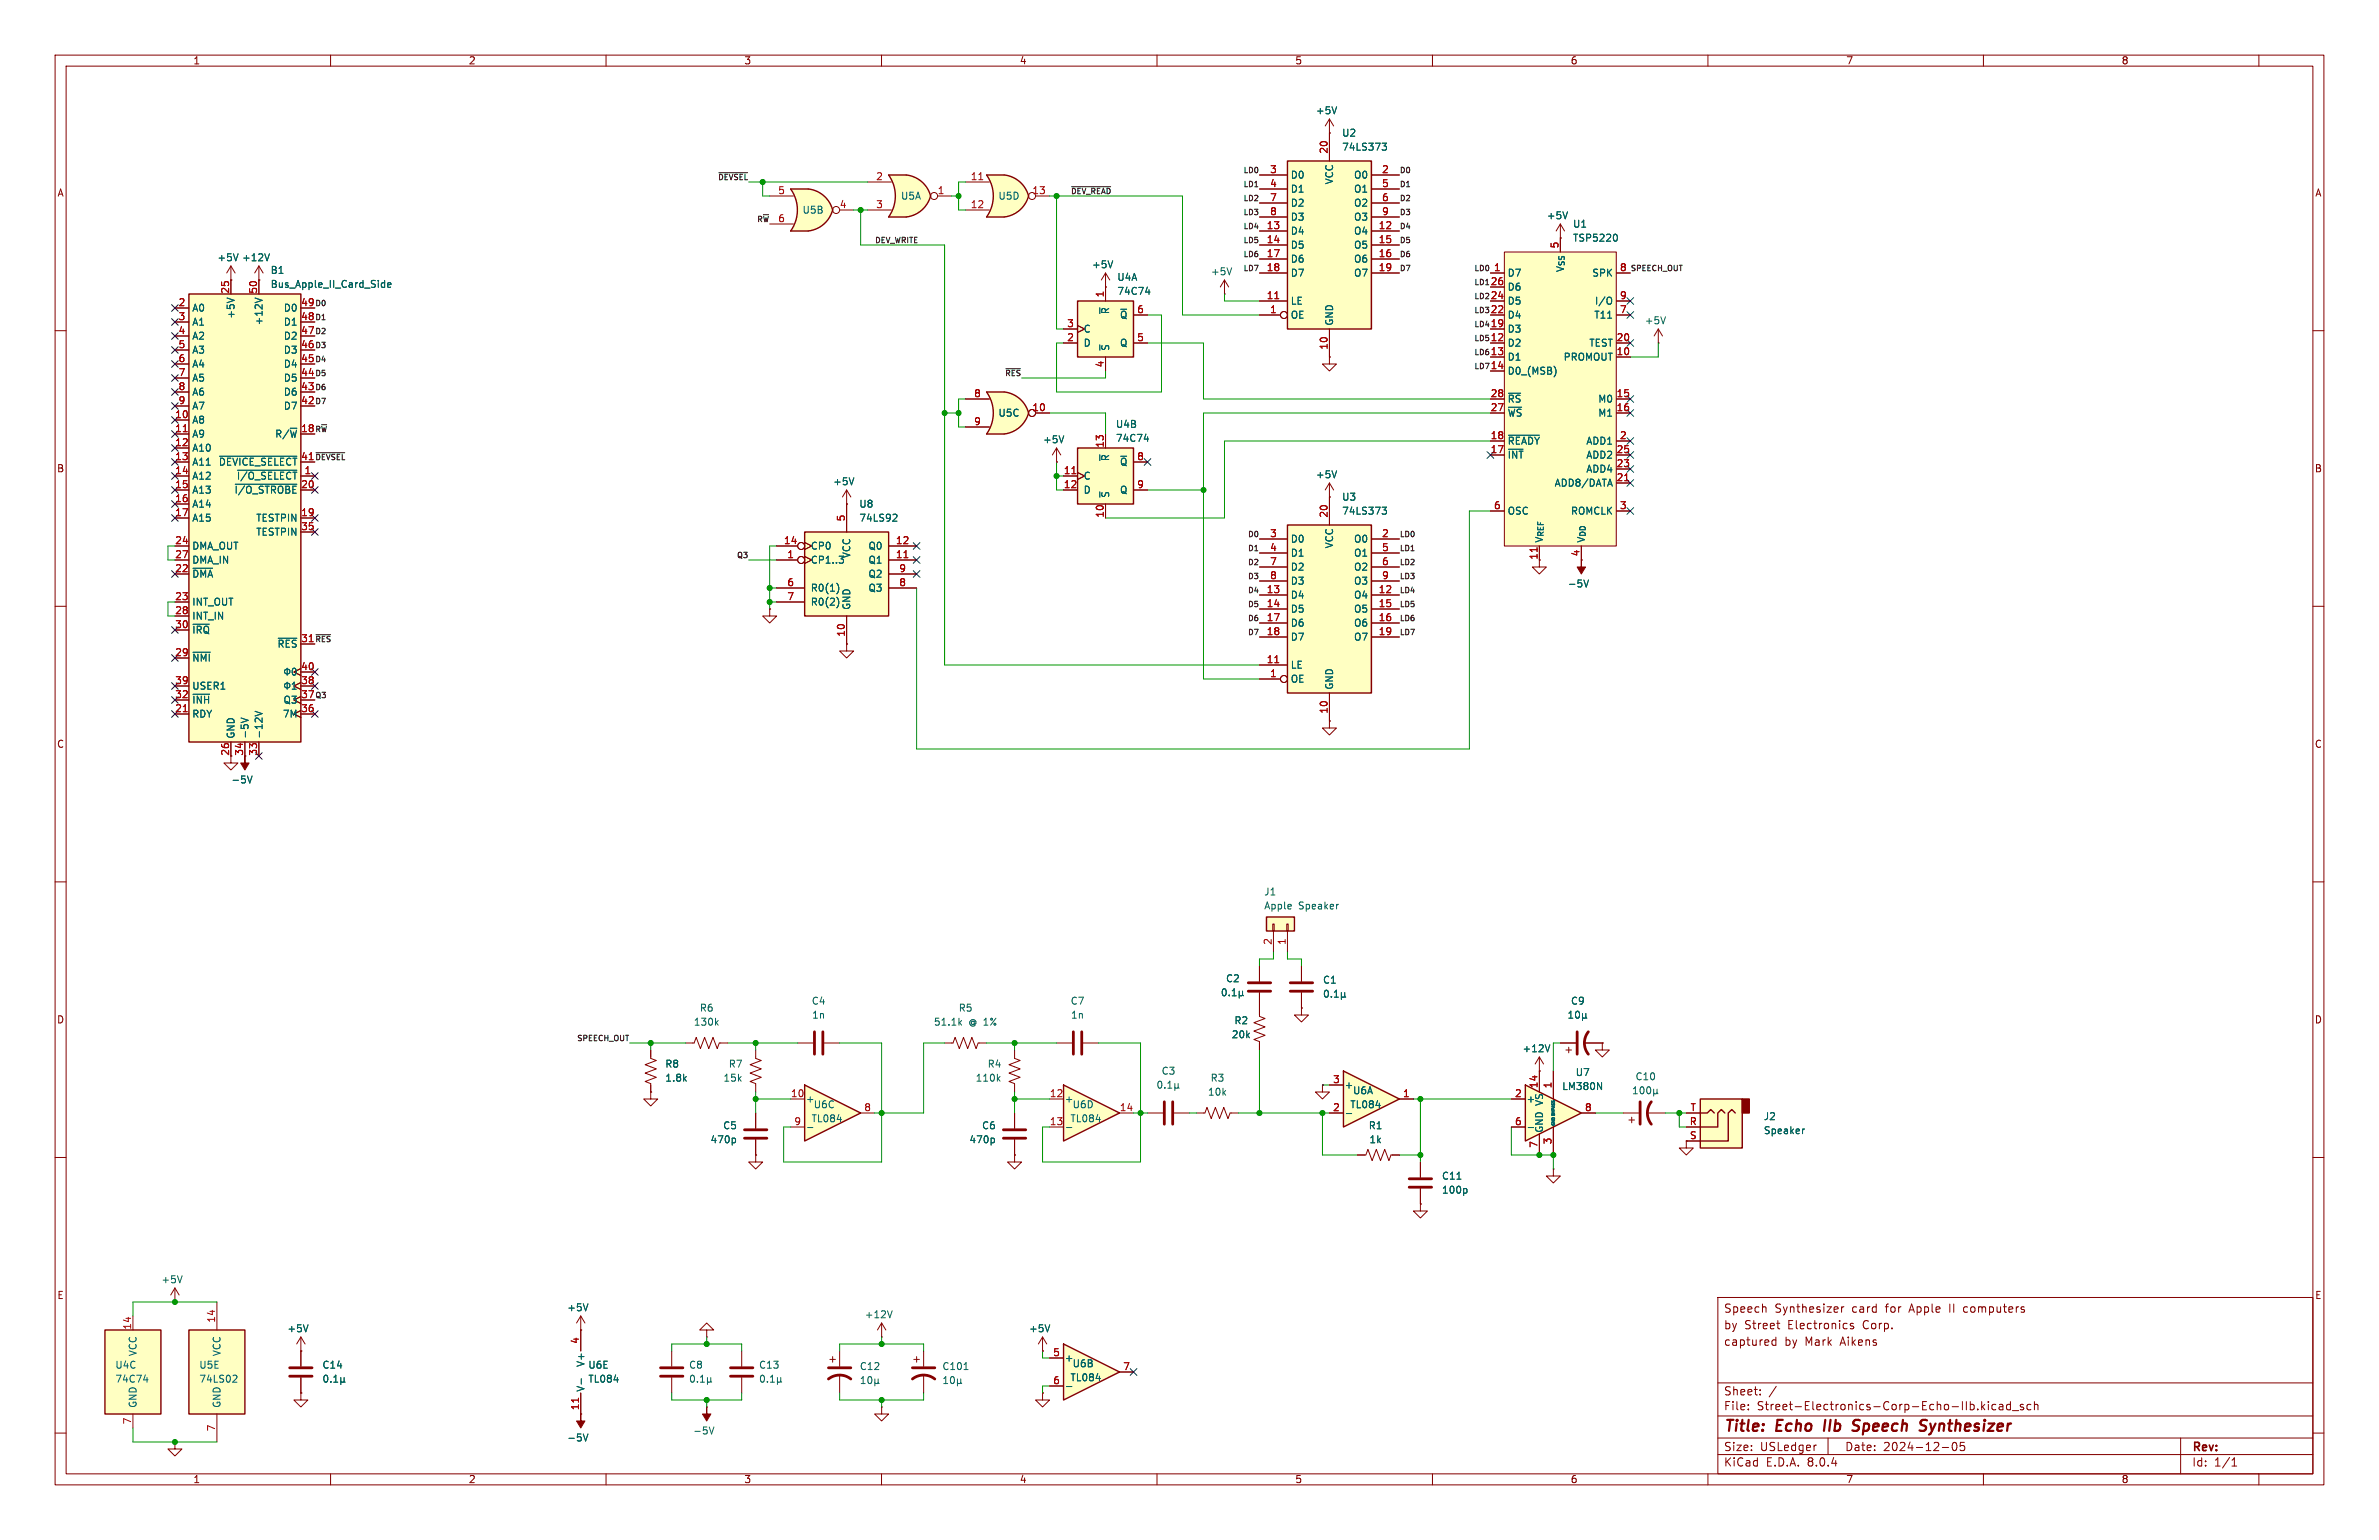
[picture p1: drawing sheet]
<svg xmlns="http://www.w3.org/2000/svg" width="432mm" height="279mm" viewBox="0 0 432 279" stroke-linecap="round" stroke-linejoin="round" font-family="sans-serif">
<defs><g id="words">
<g font-size="2.8" fill="#840000">
<text x="312.8" y="260.3">Title:</text>
<text x="322.5" y="260.3">Echo</text>
<text x="331.9" y="260.3">IIb</text>
<text x="338" y="260.3">Speech</text>
<text x="351" y="260.3">Synthesizer</text>
</g>
<g font-size="2.1" fill="#840000">
<text x="312.8" y="238.4">Speech</text>
<text x="322.1" y="238.4">Synthesizer</text>
<text x="336.2" y="238.4">card</text>
<text x="342.4" y="238.4">for</text>
<text x="346.9" y="238.4">Apple</text>
<text x="354.2" y="238.4">II</text>
<text x="357" y="238.4">computers</text>
<text x="312.8" y="244.4">captured</text>
<text x="312.8" y="241.4">by</text>
<text x="316.6" y="241.4">Street</text>
<text x="323.9" y="244.4">by</text>
<text x="324.5" y="241.4">Electronics</text>
<text x="327.7" y="244.4">Mark</text>
<text x="334.2" y="244.4">Aikens</text>
<text x="338.3" y="241.4">Corp.</text>
<text x="312.8" y="256.1">File:</text>
<text x="312.8" y="253.4">Sheet:</text>
<text x="318.9" y="256.1">Street-Electronics-Corp-Echo-IIb.kicad_sch</text>
<text x="312.8" y="263.5">Size:</text>
<text x="319.5" y="263.5">USLedger</text>
<text x="334.8" y="263.5">Date:</text>
<text x="341.8" y="263.5">2024-12-05</text>
<text x="397.8" y="263.7">Rev:</text>
<text x="312.8" y="266.3">KiCad</text>
<text x="320.5" y="266.3">E.D.A.</text>
<text x="328.1" y="266.3">8.0.4</text>
<text x="397.8" y="266.3">Id:</text>
<text x="401.9" y="266.3">1/1</text>
</g>
<g font-size="1.8" fill="#840000">
<text x="35" y="11.9">1</text>
<text x="85" y="11.9">2</text>
<text x="135" y="11.9">3</text>
<text x="185" y="11.9">4</text>
<text x="235" y="11.9">5</text>
<text x="285" y="11.9">6</text>
<text x="335" y="11.9">7</text>
<text x="385" y="11.9">8</text>
<text x="10.3" y="35.9">A</text>
<text x="420.1" y="35.9">A</text>
<text x="10.3" y="85.9">B</text>
<text x="420.1" y="85.9">B</text>
<text x="279.1" y="101.6" transform="rotate(-90 279.1 101.6)">11</text>
<text x="286.8" y="101" transform="rotate(-90 286.8 101)">4</text>
<text x="10.3" y="135.9">C</text>
<text x="420.1" y="135.9">C</text>
<text x="10.3" y="185.9">D</text>
<text x="420.1" y="185.9">D</text>
<text x="10.3" y="235.9">E</text>
<text x="420.1" y="235.9">E</text>
<text x="35" y="269.3">1</text>
<text x="85" y="269.3">2</text>
<text x="135" y="269.3">3</text>
<text x="185" y="269.3">4</text>
<text x="235" y="269.3">5</text>
<text x="285" y="269.3">6</text>
<text x="335" y="269.3">7</text>
<text x="385" y="269.3">8</text>
</g>
<g font-size="1.8" fill="#006464">
<text x="238.8" y="20.9">+5V</text>
<text x="243.5" y="25">U2</text>
<text x="243.5" y="27.5">74LS373</text>
<text x="234.2" y="32.6">D0</text>
<text x="234.2" y="35.2">D1</text>
<text x="242.2" y="33.5" transform="rotate(-90 242.2 33.5)">VCC</text>
<text x="245.7" y="32.6">O0</text>
<text x="245.7" y="35.2">O1</text>
<text x="145.6" y="39">U5B</text>
<text x="163.4" y="36.4">U5A</text>
<text x="181.1" y="36.4">U5D</text>
<text x="234.2" y="37.7">D2</text>
<text x="234.2" y="40.2">D3</text>
<text x="245.7" y="37.7">O2</text>
<text x="245.7" y="40.2">O3</text>
<text x="280.7" y="40">+5V</text>
<text x="285.4" y="41.5">U1</text>
<text x="39.4" y="47.6">+5V</text>
<text x="43.8" y="47.6">+12V</text>
<text x="234.2" y="42.8">D4</text>
<text x="234.2" y="45.3">D5</text>
<text x="234.2" y="47.9">D6</text>
<text x="245.7" y="42.8">O4</text>
<text x="245.7" y="45.3">O5</text>
<text x="245.7" y="47.9">O6</text>
<text x="285.4" y="44">TSP5220</text>
<text x="49" y="49.9">B1</text>
<text x="49" y="52.4">Bus_Apple_II_Card_Side</text>
<text x="198.1" y="48.9">+5V</text>
<text x="202.7" y="51.2">U4A</text>
<text x="202.7" y="53.7">74C74</text>
<text x="219.7" y="50.1">+5V</text>
<text x="234.2" y="50.4">D7</text>
<text x="245.7" y="50.4">O7</text>
<text x="273.6" y="50.4">D7</text>
<text x="273.6" y="52.9">D6</text>
<text x="284.1" y="49.5" transform="rotate(-90 284.1 49.5)">V_{SS}</text>
<text x="288.9" y="50.4">SPK</text>
<text x="34.8" y="56.7">A0</text>
<text x="34.8" y="59.3">A1</text>
<text x="42.8" y="57.9" transform="rotate(-90 42.8 57.9)">+5V</text>
<text x="47.9" y="59.1" transform="rotate(-90 47.9 59.1)">+12V</text>
<text x="51.4" y="59.3">D1</text>
<text x="51.4" y="56.7">D0</text>
<text x="201.5" y="57.1" transform="rotate(-90 201.5 57.1)">~{R}</text>
<text x="203.2" y="58">~{Q}</text>
<text x="234.2" y="58">OE</text>
<text x="234.2" y="55.5">LE</text>
<text x="242.2" y="59.2" transform="rotate(-90 242.2 59.2)">GND</text>
<text x="273.6" y="58">D4</text>
<text x="273.6" y="55.5">D5</text>
<text x="289.3" y="58">T11</text>
<text x="289.4" y="55.5">I/O</text>
<text x="298.4" y="59">+5V</text>
<text x="34.8" y="61.8">A2</text>
<text x="34.8" y="64.4">A3</text>
<text x="51.4" y="64.4">D3</text>
<text x="51.4" y="61.8">D2</text>
<text x="196.6" y="63.1">D</text>
<text x="196.6" y="60.6">C</text>
<text x="201.5" y="63.8" transform="rotate(-90 201.5 63.8)">~{S}</text>
<text x="203.2" y="63.1">Q</text>
<text x="273.6" y="63.1">D2</text>
<text x="273.6" y="65.6">D1</text>
<text x="273.6" y="60.6">D3</text>
<text x="283.7" y="65.6">PROMOUT</text>
<text x="288.4" y="63.1">TEST</text>
<text x="34.8" y="66.9">A4</text>
<text x="34.8" y="69.4">A5</text>
<text x="34.8" y="72">A6</text>
<text x="51.4" y="72">D6</text>
<text x="51.4" y="69.4">D5</text>
<text x="51.4" y="66.9">D4</text>
<text x="273.6" y="68.2">D0_(MSB)</text>
<text x="34.8" y="77.1">A8</text>
<text x="34.8" y="74.5">A7</text>
<text x="51.4" y="74.5">D7</text>
<text x="181.1" y="75.8">U5C</text>
<text x="202.4" y="77.8">U4B</text>
<text x="273.6" y="75.8">~{WS}</text>
<text x="273.6" y="73.3">~{RS}</text>
<text x="290" y="73.3">M0</text>
<text x="290" y="75.8">M1</text>
<text x="34.8" y="79.6">A9</text>
<text x="34.8" y="82.1">A10</text>
<text x="49.8" y="79.6">R/~{W}</text>
<text x="189.2" y="80.6">+5V</text>
<text x="201.5" y="83.8" transform="rotate(-90 201.5 83.8)">~{R}</text>
<text x="202.4" y="80.4">74C74</text>
<text x="273.6" y="83.4">~{INT}</text>
<text x="273.6" y="80.9">~{READY}</text>
<text x="287.8" y="80.9">ADD1</text>
<text x="287.8" y="83.4">ADD2</text>
<text x="34.8" y="84.7">A11</text>
<text x="34.8" y="87.2">A12</text>
<text x="34.8" y="89.8">A13</text>
<text x="39.6" y="84.7">~{DEVICE_SELECT}</text>
<text x="42.5" y="89.8">~{I/O_STROBE}</text>
<text x="42.9" y="87.2">~{I/O_SELECT}</text>
<text x="151.1" y="88.2">+5V</text>
<text x="196.6" y="87.2">C</text>
<text x="196.6" y="89.8">D</text>
<text x="203.2" y="84.7">~{Q}</text>
<text x="203.2" y="89.8">Q</text>
<text x="238.8" y="87">+5V</text>
<text x="282.1" y="88.5">ADD8/DATA</text>
<text x="287.8" y="86">ADD4</text>
<text x="34.8" y="92.3">A14</text>
<text x="34.8" y="94.8">A15</text>
<text x="46.4" y="94.8">TESTPIN</text>
<text x="155.9" y="92.3">U8</text>
<text x="155.9" y="94.8">74LS92</text>
<text x="201.5" y="90.4" transform="rotate(-90 201.5 90.4)">~{S}</text>
<text x="243.5" y="91">U3</text>
<text x="243.5" y="93.6">74LS373</text>
<text x="273.6" y="93.6">OSC</text>
<text x="285" y="93.6">ROMCLK</text>
<text x="34.8" y="99.9">DMA_OUT</text>
<text x="46.4" y="97.4">TESTPIN</text>
<text x="147.1" y="99.9">CP0</text>
<text x="154.5" y="101.4" transform="rotate(-90 154.5 101.4)">VCC</text>
<text x="157.5" y="99.9">Q0</text>
<text x="234.2" y="98.7">D0</text>
<text x="234.2" y="101.2">D1</text>
<text x="242.2" y="99.6" transform="rotate(-90 242.2 99.6)">VCC</text>
<text x="245.7" y="98.7">O0</text>
<text x="245.7" y="101.2">O1</text>
<text x="280.3" y="98.6" transform="rotate(-90 280.3 98.6)">V_{REF}</text>
<text x="287.9" y="98.6" transform="rotate(-90 287.9 98.6)">V_{DD}</text>
<text x="34.8" y="105">~{DMA}</text>
<text x="34.8" y="102.5">DMA_IN</text>
<text x="147.1" y="102.5">CP1..3</text>
<text x="147.1" y="107.5">R0(1)</text>
<text x="157.5" y="102.5">Q1</text>
<text x="157.5" y="107.5">Q3</text>
<text x="157.5" y="105">Q2</text>
<text x="234.2" y="103.7">D2</text>
<text x="234.2" y="106.3">D3</text>
<text x="245.7" y="103.7">O2</text>
<text x="245.7" y="106.3">O3</text>
<text x="284.5" y="106.8">-5V</text>
<text x="34.8" y="110.1">INT_OUT</text>
<text x="34.8" y="112.6">INT_IN</text>
<text x="147.1" y="110.1">R0(2)</text>
<text x="154.5" y="110.7" transform="rotate(-90 154.5 110.7)">GND</text>
<text x="234.2" y="108.8">D4</text>
<text x="234.2" y="111.4">D5</text>
<text x="234.2" y="113.9">D6</text>
<text x="245.7" y="108.8">O4</text>
<text x="245.7" y="111.4">O5</text>
<text x="245.7" y="113.9">O6</text>
<text x="34.8" y="115.2">~{IRQ}</text>
<text x="50.3" y="117.7">~{RES}</text>
<text x="234.2" y="116.4">D7</text>
<text x="245.7" y="116.4">O7</text>
<text x="34.8" y="120.2">~{NMI}</text>
<text x="34.8" y="125.3">USER1</text>
<text x="234.2" y="124.1">OE</text>
<text x="234.2" y="121.5">LE</text>
<text x="242.2" y="125.2" transform="rotate(-90 242.2 125.2)">GND</text>
<text x="34.8" y="130.4">RDY</text>
<text x="34.8" y="127.9">~{INH}</text>
<text x="51.2" y="130.4">7M</text>
<text x="51.4" y="127.9">Q3</text>
<text x="42.8" y="134.1" transform="rotate(-90 42.8 134.1)">GND</text>
<text x="45.3" y="134.1" transform="rotate(-90 45.3 134.1)">-5V</text>
<text x="47.9" y="134.1" transform="rotate(-90 47.9 134.1)">-12V</text>
<text x="41.9" y="142.3">-5V</text>
<text x="229.4" y="162.7">J1</text>
<text x="229.4" y="165.2">Apple</text>
<text x="235.7" y="165.2">Speaker</text>
<text x="222.4" y="178.4">C2</text>
<text x="240" y="178.7">C1</text>
<text x="126.9" y="183.7">R6</text>
<text x="147.2" y="182.5">C4</text>
<text x="147.3" y="185">1n</text>
<text x="173.9" y="183.7">R5</text>
<text x="194.2" y="182.5">C7</text>
<text x="194.3" y="185">1n</text>
<text x="285" y="182.5">C9</text>
<text x="125.8" y="186.3">130k</text>
<text x="169.4" y="186.3">51.1k</text>
<text x="175.8" y="186.3">@ 1%</text>
<text x="223.5" y="188.6">20k</text>
<text x="224" y="186">R2</text>
<text x="276.3" y="191.1">+12V</text>
<text x="120.7" y="193.9">R8</text>
<text x="120.7" y="196.4">1.8k</text>
<text x="131.2" y="196.4">15k</text>
<text x="132.2" y="193.9">R7</text>
<text x="177" y="196.4">110k</text>
<text x="179.2" y="193.9">R4</text>
<text x="210.7" y="195.2">C3</text>
<text x="219.6" y="196.4">R3</text>
<text x="244" y="197.7">+</text>
<text x="283.5" y="198">LM380N</text>
<text x="285.9" y="195.4">U7</text>
<text x="296.8" y="196.2">C10</text>
<text x="146.2" y="200.3">+</text>
<text x="147.2" y="203.8">TL084</text>
<text x="147.6" y="201.3">U6C</text>
<text x="193.2" y="200.3">+</text>
<text x="194.2" y="203.8">TL084</text>
<text x="194.6" y="201.3">U6D</text>
<text x="219.2" y="199">10k</text>
<text x="245" y="201.3">TL084</text>
<text x="245.5" y="198.7">U6A</text>
<text x="277" y="200.3">+</text>
<text x="320.1" y="203.4">J2</text>
<text x="128.9" y="207.6">470p</text>
<text x="131.2" y="205.1">C5</text>
<text x="175.9" y="207.6">470p</text>
<text x="178.2" y="205.1">C6</text>
<text x="248.3" y="205.1">R1</text>
<text x="248.5" y="207.6">1k</text>
<text x="280.3" y="205.6" transform="rotate(-90 280.3 205.6)">GND VS</text>
<text x="320.1" y="206">Speaker</text>
<text x="261.6" y="214.2">C11</text>
<text x="261.6" y="216.8">100p</text>
<text x="29.2" y="233">+5V</text>
<text x="102.9" y="238.1">+5V</text>
<text x="156.9" y="239.4">+12V</text>
<text x="52.1" y="241.9">+5V</text>
<text x="186.7" y="241.9">+5V</text>
<text x="20.8" y="248.5">U4C</text>
<text x="20.8" y="251.1">74C74</text>
<text x="25" y="246.1" transform="rotate(-90 25 246.1)">VCC</text>
<text x="36.1" y="248.5">U5E</text>
<text x="36.1" y="251.1">74LS02</text>
<text x="40.2" y="246.1" transform="rotate(-90 40.2 246.1)">VCC</text>
<text x="58.4" y="248.5">C14</text>
<text x="106.3" y="248.1" transform="rotate(-90 106.3 248.1)">V+</text>
<text x="106.7" y="248.5">U6E</text>
<text x="106.7" y="251.1">TL084</text>
<text x="125" y="248.5">C8</text>
<text x="137.7" y="248.5">C13</text>
<text x="156" y="248.8">C12</text>
<text x="171" y="248.8">C101</text>
<text x="193.2" y="247.2">+</text>
<text x="194.2" y="250.8">TL084</text>
<text x="194.6" y="248.3">U6B</text>
<text x="25" y="255.5" transform="rotate(-90 25 255.5)">GND</text>
<text x="40.2" y="255.5" transform="rotate(-90 40.2 255.5)">GND</text>
<text x="106.3" y="252.6" transform="rotate(-90 106.3 252.6)">V-</text>
<text x="102.9" y="261.7">-5V</text>
<text x="125.7" y="260.5">-5V</text>
</g>
<g font-size="1.8" fill="#a90000">
<text x="241" y="28" transform="rotate(-90 241 28)">20</text>
<text x="141.2" y="35.3">5</text>
<text x="158.9" y="32.8">2</text>
<text x="170.1" y="35.3">1</text>
<text x="176.1" y="32.8">11</text>
<text x="187.3" y="35.3">13</text>
<text x="230.4" y="31.5">3</text>
<text x="230.4" y="34">4</text>
<text x="250.8" y="31.5">2</text>
<text x="250.8" y="34">5</text>
<text x="141.2" y="40.4">6</text>
<text x="152.3" y="37.8">4</text>
<text x="158.9" y="37.8">3</text>
<text x="176.1" y="37.8">12</text>
<text x="229.8" y="41.7">13</text>
<text x="230.4" y="36.6">7</text>
<text x="230.4" y="39.1">8</text>
<text x="250.1" y="41.7">12</text>
<text x="250.8" y="36.6">6</text>
<text x="250.8" y="39.1">9</text>
<text x="229.8" y="44.2">14</text>
<text x="229.8" y="46.7">17</text>
<text x="250.1" y="44.2">15</text>
<text x="250.1" y="46.7">16</text>
<text x="283" y="45.2" transform="rotate(-90 283 45.2)">5</text>
<text x="41.7" y="53.4" transform="rotate(-90 41.7 53.4)">25</text>
<text x="46.7" y="53.4" transform="rotate(-90 46.7 53.4)">50</text>
<text x="229.8" y="49.3">18</text>
<text x="250.1" y="49.3">19</text>
<text x="270.5" y="51.8">26</text>
<text x="271.1" y="49.3">1</text>
<text x="293.9" y="49.3">8</text>
<text x="32.3" y="55.6">2</text>
<text x="32.3" y="58.2">3</text>
<text x="54.6" y="58.2">48</text>
<text x="54.6" y="55.6">49</text>
<text x="193.6" y="59.4">3</text>
<text x="200.4" y="54" transform="rotate(-90 200.4 54)">1</text>
<text x="206.3" y="56.9">6</text>
<text x="229.8" y="54.4">11</text>
<text x="230.4" y="56.9">1</text>
<text x="270.5" y="59.4">19</text>
<text x="270.5" y="56.9">22</text>
<text x="270.5" y="54.4">24</text>
<text x="293.9" y="56.9">7</text>
<text x="293.9" y="54.4">9</text>
<text x="32.3" y="60.7">4</text>
<text x="32.3" y="63.2">5</text>
<text x="32.3" y="65.8">6</text>
<text x="54.6" y="65.8">45</text>
<text x="54.6" y="63.2">46</text>
<text x="54.6" y="60.7">47</text>
<text x="193.6" y="62">2</text>
<text x="206.3" y="62">5</text>
<text x="241" y="63.5" transform="rotate(-90 241 63.5)">10</text>
<text x="270.5" y="62">12</text>
<text x="270.5" y="64.5">13</text>
<text x="293.3" y="64.5">10</text>
<text x="293.3" y="62">20</text>
<text x="32.3" y="68.3">7</text>
<text x="32.3" y="70.9">8</text>
<text x="54.6" y="70.9">43</text>
<text x="54.6" y="68.3">44</text>
<text x="200.4" y="66.7" transform="rotate(-90 200.4 66.7)">4</text>
<text x="270.5" y="67.1">14</text>
<text x="31.7" y="75.9">10</text>
<text x="32.3" y="73.4">9</text>
<text x="54.6" y="73.4">42</text>
<text x="176.7" y="72.1">8</text>
<text x="176.7" y="77.2">9</text>
<text x="187.3" y="74.7">10</text>
<text x="270.5" y="74.7">27</text>
<text x="270.5" y="72.1">28</text>
<text x="293.3" y="72.1">15</text>
<text x="293.3" y="74.7">16</text>
<text x="31.7" y="78.5">11</text>
<text x="31.7" y="81">12</text>
<text x="31.7" y="83.6">13</text>
<text x="54.6" y="78.5">18</text>
<text x="54.6" y="83.6">41</text>
<text x="200.4" y="81.3" transform="rotate(-90 200.4 81.3)">13</text>
<text x="206.3" y="83.6">8</text>
<text x="270.5" y="82.3">17</text>
<text x="270.5" y="79.8">18</text>
<text x="293.3" y="82.3">25</text>
<text x="293.9" y="79.8">2</text>
<text x="31.7" y="86.1">14</text>
<text x="31.7" y="88.6">15</text>
<text x="54.6" y="88.6">20</text>
<text x="55.2" y="86.1">1</text>
<text x="193" y="86.1">11</text>
<text x="193" y="88.6">12</text>
<text x="206.3" y="88.6">9</text>
<text x="293.3" y="87.4">21</text>
<text x="293.3" y="84.8">23</text>
<text x="31.7" y="91.2">16</text>
<text x="31.7" y="93.7">17</text>
<text x="54.6" y="93.7">19</text>
<text x="153.4" y="94.7" transform="rotate(-90 153.4 94.7)">5</text>
<text x="200.4" y="94" transform="rotate(-90 200.4 94)">10</text>
<text x="241" y="94" transform="rotate(-90 241 94)">20</text>
<text x="271.1" y="92.5">6</text>
<text x="293.9" y="92.5">3</text>
<text x="31.7" y="98.8">24</text>
<text x="31.7" y="101.3">27</text>
<text x="54.6" y="96.3">35</text>
<text x="142.2" y="98.8">14</text>
<text x="142.8" y="101.3">1</text>
<text x="162.5" y="101.3">11</text>
<text x="162.5" y="98.8">12</text>
<text x="230.4" y="97.5">3</text>
<text x="230.4" y="100.1">4</text>
<text x="250.8" y="97.5">2</text>
<text x="250.8" y="100.1">5</text>
<text x="31.7" y="103.9">22</text>
<text x="142.8" y="106.4">6</text>
<text x="163.1" y="106.4">8</text>
<text x="163.1" y="103.9">9</text>
<text x="229.8" y="107.7">13</text>
<text x="230.4" y="102.6">7</text>
<text x="230.4" y="105.2">8</text>
<text x="250.1" y="107.7">12</text>
<text x="250.8" y="102.6">6</text>
<text x="250.8" y="105.2">9</text>
<text x="31.7" y="109">23</text>
<text x="31.7" y="111.5">28</text>
<text x="142.8" y="109">7</text>
<text x="229.8" y="110.2">14</text>
<text x="229.8" y="112.8">17</text>
<text x="250.1" y="110.2">15</text>
<text x="250.1" y="112.8">16</text>
<text x="31.7" y="119.1">29</text>
<text x="31.7" y="114">30</text>
<text x="54.6" y="116.6">31</text>
<text x="153.4" y="115.6" transform="rotate(-90 153.4 115.6)">10</text>
<text x="229.8" y="115.3">18</text>
<text x="250.1" y="115.3">19</text>
<text x="31.7" y="124.2">39</text>
<text x="54.6" y="124.2">38</text>
<text x="54.6" y="121.7">40</text>
<text x="229.8" y="120.4">11</text>
<text x="230.4" y="122.9">1</text>
<text x="31.7" y="129.3">21</text>
<text x="31.7" y="126.7">32</text>
<text x="54.6" y="129.3">36</text>
<text x="54.6" y="126.7">37</text>
<text x="241" y="129.6" transform="rotate(-90 241 129.6)">10</text>
<text x="41.7" y="137.2" transform="rotate(-90 41.7 137.2)">26</text>
<text x="44.2" y="137.2" transform="rotate(-90 44.2 137.2)">34</text>
<text x="46.7" y="137.2" transform="rotate(-90 46.7 137.2)">33</text>
<text x="230.9" y="171.5" transform="rotate(-90 230.9 171.5)">2</text>
<text x="233.4" y="171.5" transform="rotate(-90 233.4 171.5)">1</text>
<text x="241.9" y="196.6">3</text>
<text x="279.1" y="197.5" transform="rotate(-90 279.1 197.5)">14</text>
<text x="281.7" y="197.6" transform="rotate(-90 281.7 197.6)">1</text>
<text x="143.5" y="199.1">10</text>
<text x="156.8" y="201.7">8</text>
<text x="190.5" y="199.1">12</text>
<text x="203.2" y="201.7">14</text>
<text x="241.9" y="201.7">2</text>
<text x="254.6" y="199.1">1</text>
<text x="274.9" y="199.1">2</text>
<text x="287.6" y="201.7">8</text>
<text x="306.8" y="201.7">T</text>
<text x="144.1" y="204.2">9</text>
<text x="190.5" y="204.2">13</text>
<text x="274.9" y="204.2">6</text>
<text x="279.1" y="208.4" transform="rotate(-90 279.1 208.4)">7</text>
<text x="281.7" y="207.7" transform="rotate(-90 281.7 207.7)">3</text>
<text x="306.6" y="204.2">R</text>
<text x="306.6" y="206.8">S</text>
<text x="23.9" y="241.3" transform="rotate(-90 23.9 241.3)">14</text>
<text x="39.1" y="240.1" transform="rotate(-90 39.1 240.1)">14</text>
<text x="105.2" y="243.9" transform="rotate(-90 105.2 243.9)">4</text>
<text x="191.1" y="246.1">5</text>
<text x="191.1" y="251.2">6</text>
<text x="203.8" y="248.7">7</text>
<text x="105.2" y="255.9" transform="rotate(-90 105.2 255.9)">11</text>
<text x="23.9" y="258.5" transform="rotate(-90 23.9 258.5)">7</text>
<text x="39.1" y="259.8" transform="rotate(-90 39.1 259.8)">7</text>
</g>
<g font-size="1.4" fill="#0f0f0f">
<text x="130.2" y="32.7">~{DEVSEL}</text>
<text x="194.3" y="35.3">~{DEV_READ}</text>
<text x="225.6" y="34">LD1</text>
<text x="225.6" y="31.5">LD0</text>
<text x="254" y="34">D1</text>
<text x="254" y="31.5">D0</text>
<text x="137.3" y="40.4">R~{W}</text>
<text x="225.6" y="41.6">LD4</text>
<text x="225.6" y="36.6">LD2</text>
<text x="225.6" y="39.1">LD3</text>
<text x="254" y="36.6">D2</text>
<text x="254" y="41.6">D4</text>
<text x="254" y="39.1">D3</text>
<text x="158.7" y="44.2">DEV_WRITE</text>
<text x="225.6" y="44.2">LD5</text>
<text x="225.6" y="46.7">LD6</text>
<text x="254" y="44.2">D5</text>
<text x="254" y="46.7">D6</text>
<text x="225.6" y="49.3">LD7</text>
<text x="254" y="49.3">D7</text>
<text x="267.5" y="49.3">LD0</text>
<text x="267.5" y="51.8">LD1</text>
<text x="295.9" y="49.3">SPEECH_OUT</text>
<text x="267.5" y="59.4">LD4</text>
<text x="267.5" y="54.3">LD2</text>
<text x="267.5" y="56.9">LD3</text>
<text x="57.1" y="60.7">D2</text>
<text x="267.5" y="62">LD5</text>
<text x="267.5" y="64.5">LD6</text>
<text x="57.1" y="68.3">D5</text>
<text x="182.3" y="68.3">~{RES}</text>
<text x="267.5" y="67">LD7</text>
<text x="57.1" y="78.5">R~{W}</text>
<text x="57.1" y="83.5">~{DEVSEL}</text>
<text x="133.6" y="101.3">Q3</text>
<text x="226.4" y="100.1">D1</text>
<text x="226.4" y="97.5">D0</text>
<text x="254" y="100.1">LD1</text>
<text x="254" y="97.5">LD0</text>
<text x="226.4" y="107.7">D4</text>
<text x="226.4" y="102.6">D2</text>
<text x="226.4" y="105.1">D3</text>
<text x="254" y="105.1">LD3</text>
<text x="254" y="102.6">LD2</text>
<text x="254" y="107.7">LD4</text>
<text x="226.4" y="110.2">D5</text>
<text x="226.4" y="112.8">D6</text>
<text x="254" y="110.2">LD5</text>
<text x="254" y="112.8">LD6</text>
<text x="57.1" y="116.6">~{RES}</text>
<text x="226.4" y="115.3">D7</text>
<text x="254" y="115.3">LD7</text>
<text x="57.1" y="126.7">Q3</text>
<text x="104.6" y="189">SPEECH_OUT</text>
</g>
<g font-size="1.4" fill="#a90000">
<text x="57.1" y="58.1">D1</text>
<text x="57.1" y="55.6">D0</text>
<text x="57.1" y="65.8">D4</text>
<text x="57.1" y="63.2">D3</text>
<text x="57.1" y="70.8">D6</text>
<text x="57.1" y="73.4">D7</text>
</g>
<text font-size=".7" fill="#006464" x="282.4" y="204.3" transform="rotate(-90 282.4 204.3)">GNDBYPASS</text>
</g></defs>
<g fill="none" stroke="#840000" stroke-width=".18">
<path d="M10 10h411.8v259.4h-411.8zM12 12h407.8v255.4h-407.8zM60 10v2M110 10v2M160 10v2M210 10v2M260 10v2M310 10v2M360 10v2M410 10v2M241.3 24.1h.1M241.3 21.6l-.8 1.3"/>
<path d="M241.3 21.6v2.5M241.3 21.6l.8 1.3M10 60h2M419.8 60h2M10 110h2M419.8 110h2M10 160h2M419.8 160h2M10 210h2M419.8 210h2M31.7 236.2h.1M31.7 233.7l-.7 1.3"/>
<path d="M31.7 233.7v2.5M31.7 233.7l.8 1.3M311.8 235.4h108v32h-108zM320.5 237.2v.9M334.3 237.1v1M334.7 237.1l-.3 .1-.1 .2M367.3 237.6l.2 .2-.2 .3M367.3 237.1l.1 .1M10 260h2M311.8 256.9h108M311.8 250.9h108M317.3 255.6v.2"/>
<path d="M317.3 254.9v.1M319.5 252.9v.2M319.5 252.2v.1M322.3 242.6v1.5M322.3 243.2l-.4-.1-.3 .3v.4l.2 .2h.5M322.4 251.5l-1.3 1.9M322.5 240.1h.5M322.8 241l.2 .1M336.4 240.2l-.4-.1-.2 .2 .1 .2 .5 .2v.3h-.6M359.7 254.3v1.5M359.8 255.2l.5 .6M360.3 254.8l-.6 .6"/>
<path d="M360.9 254.3v.1M360.9 254.8v1M362.3 254.9l-.5-.1-.3 .3v.4l.2 .2h.6M362.9 254.9h.6v.9M363.5 255.1l-.5 .1a.29 .29 0 0 0-.2 .3 .29 .29 0 0 0 .2 .3l.5-.1M364.9 254.9l-.4-.1-.3 .3v.4l.1 .2h.6M364.9 254.3v1.5M365.3 255.9h1.1M367.3 254.9l-.4-.1-.2 .2 .1 .2 .5 .2v.3h-.6M368.6 254.9l-.4-.1-.3 .3v.4l.1 .2h.6M369.3 254.9l.2-.1 .3 .1 .1 .9M369.3 254.3v1.5"/>
<path d="M419.8 260h2M60 267.4v2M110 267.4v2M160 267.4v2M210 267.4v2M260 267.4v2M310 267.4v2M311.8 263.9h108M311.8 260.9h108M329.5 262.2h.2M331.8 260.9v3M352.5 262.6h1.2"/>
<path d="M354.5 261.8a.81 .81 0 0 0 .3 1.4l.2-.2 .2-.4-.2-.8M355.8 261.7v.7l.2-.1h.5l.1 .6-.3 .3-.5-.2M360 267.4v2M395.8 260.9v6.5M405.1 266h.9M405.1 264.9l.4-.4v1.5M410 267.4v2"/>
</g>
<path d="M331.3 257.6l-.2 2M337.3 259.4a.85 .85 0 0 1-1.1 .1M337.3 257.6l-.7 .1a.46 .46 0 0 0-.2 .5 .46 .46 0 0 0 .3 .4l.6 .1M348.7 258.5l.6 .2a.49 .49 0 0 1 .3 .5 .49 .49 0 0 1-.5 .4h-.4M348.8 257.7l.2-.1 .8 .1M350.3 260.2l-.2 .1" fill="none" stroke="#840000" stroke-width=".4"/>
<path d="M242.6 19.4l-.4 1.2M33.1 231.5l-.5 1.2" fill="none" stroke="#006464" stroke-width=".18"/>
<path d="M243.8 194.3l10.2 5.1-10.2 5.1z" fill="#ffffc2"/>
<path d="M243.8 194.3l10.2 5.1-10.2 5.1z" fill="none" stroke="#840000" stroke-width=".25"/>
<path d="M241.3 196.9h2.5M254 199.4h2.5M290.8 189.2v1.3h1.3l-1.3 1.3-1.2-1.3h1.2M290.8 189.2h.1M241.3 201.9h2.5M306.1 207v1.3h1.2l-1.2 1.3-1.3-1.3h1.3M306.1 207h.1M54.6 245.1h.1M54.6 242.6v5.3M54.6 249.9v2.8M54.6 242.6l-.8 1.2M54.6 242.6l.8 1.2" fill="none" stroke="#840000" stroke-width=".18"/>
<path d="M244.4 202h.9M55.9 240.4l-.4 1.2M58.9 249.6l.2-.1a.68 .68 0 0 1 .4 .6 .68 .68 0 0 1-.4 .7l-.3-.5zM60 250.6v.2M60.6 250.8h.7M60.6 249.9l.4-.4v1.3M61.9 250.6l.1 .2h.3l.2-.2M61.9 249.9v1.3M62.5 250.6l.1 .2M62.5 249.9v.7" fill="none" stroke="#006464" stroke-width=".18"/>
<path d="M52.6 249.7h4M52.6 248.2h4" fill="none" stroke="#840000" stroke-width=".51"/>
<path d="M34.3 241.3h10.1v15.2h-10.1z" fill="#ffffc2"/>
<path d="M34.3 241.3h10.1v15.2h-10.1z" fill="none" stroke="#840000" stroke-width=".25"/>
<path d="M39.4 236.2v5.1M39.4 256.5v5.1M54.6 252.7v1.3h1.3l-1.3 1.3-1.3-1.3h1.3M54.6 252.7h.1" fill="none" stroke="#840000" stroke-width=".18"/>
<path d="M42.5 249.5l.4 .1 .1 .3-.8 .9h.8" fill="none" stroke="#006464" stroke-width=".18"/>
<path d="M308.6 199.4h7.6v8.9h-7.6z" fill="#ffffc2"/>
<path d="M316.2 199.4h1.3v2.5h-1.3z" fill="#840000" stroke="#840000" stroke-width=".25"/>
<path d="M308.6 199.4h7.6v8.9h-7.6zM308.6 201.9h1.3l.6-.6 .6 .6M313.1 201.9l-.7-.6-.6 .6v2.6h-3.2M315 201.9l-.7-.6-.6 .6v5.1h-5.1" fill="none" stroke="#840000" stroke-width=".25"/>
<path d="M240 196.9v1.2h1.3l-1.3 1.3-1.2-1.3h1.2M240 196.9h.1M294.6 201.9h2.8M295.7 203.2h1M296.2 202.7v1M299 201.9h3.3M306.1 204.5h2.5M306.1 207h2.5M306.1 201.9h2.5M31.7 261.6v1.3h1.3l-1.3 1.3-1.2-1.3h1.2M31.7 261.6h.1" fill="none" stroke="#840000" stroke-width=".18"/>
<path d="M296.5 198.4h.7M296.5 197.5l.3-.3v1.2M297.8 197.3l.2-.1a.68 .68 0 0 1 .4 .6 .68 .68 0 0 1-.4 .6l-.3-.4zM299 197.3l.2-.1a.68 .68 0 0 1 .4 .6 .68 .68 0 0 1-.4 .6l-.3-.4zM300.2 198.3l.1 .1h.3l.2-.1M300.2 197.6v1.3M300.8 198.3l.1 .1M300.8 197.6v.7M327.5 204.8l-.3 .2" fill="none" stroke="#006464" stroke-width=".18"/>
<path d="M297.7 199.9v4.1M299.7 199.9a3.3 3.3 0 0 0 0 4.1" fill="none" stroke="#840000" stroke-width=".51"/>
<path d="M273 45.7h20.4v53.4h-20.4z" fill="#ffffc2"/>
<g fill="none" stroke="#840000" stroke-width=".18">
<path d="M270.5 49.5h2.5M270.5 59.7h2.5M270.5 57.2h2.5M270.5 54.6h2.5M270.5 52.1h2.5M273 45.7h20.4v53.4h-20.4zM283.2 43.2h.1M283.2 40.6v5.1M283.2 40.6l-.8 1.3M283.2 40.6l.8 1.3M293.4 49.5h2.5M293.4 57.2h2.5"/>
<path d="M293.4 54.6h2.5M270.5 64.8h2.5M270.5 62.2h2.5M270.5 67.3h2.5M270.5 72.4h2.5M270.5 74.9h2.5M293.4 64.8h2.5M293.4 62.2h2.5M293.4 72.4h2.5M293.4 74.9h2.5M270.5 82.6h2.5M270.5 80h2.5"/>
<path d="M270.5 92.7h2.5M279.4 99.1v2.5M287 99.1v2.5M293.4 82.6h2.5M293.4 80h2.5M293.4 87.6h2.5M293.4 85.1h2.5M293.4 92.7h2.5"/>
</g>
<path d="M279 99.4v.7M294.9 87.2h.7" fill="none" stroke="#a90000" stroke-width=".18"/>
<path d="M284.5 38.4l-.4 1.3M292.2 53.9l.1 .1a.81 .81 0 0 1-.1 1.2M293.3 42.5a.79 .79 0 0 1 0 1.3M273.8 79h5.6M282.3 66.8l.1 .5-.1 .7M292.2 86.9l.4 1.3" fill="none" stroke="#006464" stroke-width=".18"/>
<path d="M229.9 166.4h5v2.5h-5z" fill="#ffffc2"/>
<path d="M231 167.6h.3v1.3h-.3zM231.1 168.9v3.8M233.6 167.6h.2v1.3h-.2zM233.7 168.9v3.8" fill="none" stroke="#840000" stroke-width=".18"/>
<path d="M229.9 166.4h5v2.5h-5z" fill="none" stroke="#840000" stroke-width=".25"/>
<path d="M242.8 164.1h.2" fill="none" stroke="#006464" stroke-width=".18"/>
<path d="M19 241.3h10.2v15.2h-10.2z" fill="#ffffc2"/>
<path d="M19 241.3h10.2v15.2h-10.2z" fill="none" stroke="#840000" stroke-width=".25"/>
<g fill="none" stroke="#840000" stroke-width=".18">
<path d="M301 59.7l-.8 1.3M301 59.7v2.5M301 59.7l.8 1.3M301 62.2h.1M41.9 137.2v1.2h1.3l-1.3 1.3-1.3-1.3h1.3M228.6 175.3v2.8M236.2 175.3v2.8M228.6 180.1v2.8M236.2 180.1v2.8M184.1 209.6v1.2h1.3l-1.3 1.3-1.2-1.3h1.2M184.1 209.6h.1M281.9 212.1v1.3h1.3l-1.3 1.2-1.2-1.2h1.2"/>
<path d="M281.9 212.1h.1M24.1 238.8v2.5M24.1 256.5v2.6"/>
</g>
<g fill="none" stroke="#006464" stroke-width=".18">
<path d="M302.3 57.5l-.4 1.2M44.9 140.8l.4 1.3 .5-1.3M222 179.5l.1-.1a.68 .68 0 0 1 .5 .6 .68 .68 0 0 1-.5 .7 .84 .84 0 0 1-.1-1.2zM223.7 179.8l.3-.4v1.3M224.9 179.8v1.3M225.5 179.8v.7M240.6 179.7l.1-.1a.68 .68 0 0 1 .4 .7 .68 .68 0 0 1-.4 .6 .84 .84 0 0 1-.1-1.2zM223.1 180.5v.2M223.7 180.7h.7M224.9 180.5l.2 .2h.2l.2-.2M225.5 180.5l.2 .2M241.7 180.8v.1"/>
<path d="M242.2 180.9h.7M242.2 180l.4-.4v1.3M243.5 180.7l.1 .2h.3l.2-.2M243.5 180.1v1.2M244.1 180.7l.2 .2M244.1 180.1v.6M26.1 250.3h.8M26.7 249.9v.9"/>
</g>
<path d="M226.6 179.8h4M226.6 178.3h4M234.2 179.8h4.1M234.2 178.3h4.1" fill="none" stroke="#840000" stroke-width=".51"/>
<path d="M44.4 137.2v1.2h.8l-.8 1.3-.7-1.3h.7z" fill="#840000" stroke="#840000" stroke-width=".18"/>
<path d="M146.1 36.7l5 1.4a5.2 5.2 0 0 1-4.4 3.8z" fill="#ffffc2" stroke="#ffffc2" stroke-width=".18"/>
<path d="M143.5 34.3h3.2M143.5 41.9h3.2" fill="none" stroke="#ffffc2" stroke-width=".18"/>
<path d="M143.5 34.3h3.2v7.6h-3.2a6.7 6.7 0 0 0 0-7.6z" fill="#ffffc2"/>
<path d="M146.7 34.3a5.1 5.1 0 0 1 4.4 3.8l-4.9 1.3z" fill="#ffffc2" stroke="#ffffc2" stroke-width=".18"/>
<path d="M143.5 34.3h3.2a5.1 5.1 0 0 1 4.4 3.8 5.2 5.2 0 0 1-4.4 3.8h-3.2a6.6 6.6 0 0 0 0-7.6z" fill="none" stroke="#840000" stroke-width=".25"/>
<g fill="none" stroke="#840000" stroke-width=".18">
<path d="M139.7 35.6h4.3M152.4 38.1h2.5M139.7 40.6h4.3M279.4 101.6v1.3h1.3l-1.3 1.2-1.3-1.2h1.3M105.4 238.8l-.8 1.2M105.4 238.8v6.3M105.4 238.8l.8 1.2M105.4 241.3h.1M105.4 252.7v3.8M121.9 245.1v2.8M121.9 249.9v2.8M128.3 255.3h.1"/>
<path d="M134.6 245.1v2.8M134.6 249.9v2.8M189.2 252.7v1.3h1.3l-1.3 1.3-1.2-1.3h1.2M189.2 252.7h.1"/>
<circle cx="151.8" cy="38.1" r=".63"/>
</g>
<g fill="none" stroke="#006464" stroke-width=".18">
<path d="M287.5 105.2l.4 1.3 .4-1.3M106.7 236.5l-.4 1.3M105.5 250.1v1M125.5 249.6l.1-.1a.68 .68 0 0 1 .5 .6 .68 .68 0 0 1-.5 .7 .84 .84 0 0 1-.1-1.2zM126.6 250.6v.2M127.1 250.8h.8M127.1 249.9l.4-.4v1.3M128.4 250.6l.2 .2h.2l.2-.2M128.4 249.9v1.3M128.7 258.9l.5 1.3 .4-1.3M129 250.6l.2 .2M129 249.9v.7"/>
<path d="M138.2 249.6l.1-.1a.68 .68 0 0 1 .5 .6 .68 .68 0 0 1-.5 .7 .84 .84 0 0 1-.1-1.2zM139.3 250.6v.2M139.8 250.8h.8M139.8 249.9l.4-.4v1.3M141.1 250.6l.2 .2h.2l.2-.2M141.1 249.9v1.3M141.7 250.6l.2 .2M141.7 249.9v.7"/>
</g>
<path d="M105 253.7v.7" fill="none" stroke="#a90000" stroke-width=".18"/>
<g fill="#840000" stroke="#840000" stroke-width=".18">
<path d="M128.3 255.3v1.2h.7l-.7 1.3-.8-1.3h.8z"/>
<path d="M287 101.6v1.3h.8l-.8 1.2-.7-1.2h.7z"/>
</g>
<path d="M119.9 249.7h4.1M119.9 248.2h4.1M132.6 249.7h4.1M132.6 248.2h4.1" fill="none" stroke="#840000" stroke-width=".51"/>
<path d="M193 243.8l10.2 5.1-10.2 5.1z" fill="#ffffc2"/>
<path d="M193 243.8l10.2 5.1-10.2 5.1z" fill="none" stroke="#840000" stroke-width=".25"/>
<g fill="none" stroke="#840000" stroke-width=".18">
<path d="M184.1 201.9v2.8M184.1 206.8v2.8M150.6 246.6h1M151.1 246.1v1M152.4 245.1v2.8M152.4 249.4v3.3M160 242.6h.1M160 240l-.7 1.3M160 240v2.6M160 240l.8 1.3M189.2 245.1h.1M189.2 242.6l-.7 1.2"/>
<path d="M189.2 242.6v2.5M189.2 242.6l.8 1.2M190.5 246.4h2.5M190.5 251.5h2.5M203.2 248.9h2.5"/>
</g>
<path d="M180.3 206.5l.2 .2v.4l-.2 .2M161.9 237.8l-.4 1.3M156.3 251h.7M156.3 250.1l.4-.3v1.2M157.6 249.9l.2-.1a.68 .68 0 0 1 .5 .6 .68 .68 0 0 1-.5 .6l-.3-.5zM158.8 250.8l.2 .2h.2l.2-.2M158.8 250.2v1.2M159.4 250.8l.2 .2M159.4 250.2v.6M190.5 240.4l-.4 1.2M193.6 251.6h.9" fill="none" stroke="#006464" stroke-width=".18"/>
<path d="M182.1 206.5h4.1M182.1 205h4.1M150.4 250.2a3.3 3.3 0 0 1 4 0M150.4 248.2h4" fill="none" stroke="#840000" stroke-width=".51"/>
<path d="M233.7 29.2h15.2v30.5h-15.2z" fill="#ffffc2"/>
<path d="M233.7 29.2h15.2v30.5h-15.2z" fill="none" stroke="#840000" stroke-width=".25"/>
<g fill="none" stroke="#840000" stroke-width=".18">
<path d="M228.6 31.8h5.1M228.6 34.3h5.1M228.6 36.8h5.1M228.6 39.4h5.1M241.3 24.1v5.1M248.9 31.8h5.1M248.9 34.3h5.1M248.9 36.8h5.1M248.9 39.4h5.1M222.2 53.3h.1M222.2 50.8l-.7 1.3M222.2 50.8v2.5"/>
<path d="M222.2 50.8l.8 1.3M228.6 57.2h3.8M228.6 54.6h5.1M228.6 41.9h5.1M228.6 44.5h5.1M228.6 47h5.1M228.6 49.5h5.1M241.3 59.7v5.1M248.9 41.9h5.1M248.9 44.5h5.1M248.9 47h5.1M248.9 49.5h5.1"/>
<path d="M153.7 91.4h.1M153.7 88.9l-.8 1.3M153.7 88.9v2.5M153.7 88.9l.7 1.3M139.7 110.5v1.3h1.3l-1.3 1.2-1.3-1.2h1.3M139.7 110.5h.1M153.7 116.8v1.3h1.2l-1.2 1.3-1.3-1.3h1.3M153.7 116.8h.1M208.3 201.9h2.8M213.1 201.9h2.8M246.4 209.6h1.5l.4-1.1 .7 2.1 .8-2.1 .8 2.1 .7-2.1 .8 2.1 .4-1h1.5"/>
<circle cx="233" cy="57.1" r=".63"/>
</g>
<path d="M231.4 54.2h.7" fill="none" stroke="#a90000" stroke-width=".18"/>
<path d="M250.9 26h.7l-.4 .5 .4 .1v.4l-.2 .2h-.4M223.6 48.6l-.5 1.3M155 86.7l-.4 1.3M210.3 196.2h.2a.68 .68 0 0 1 .4 .6 .68 .68 0 0 1-.4 .6 .84 .84 0 0 1-.2-1.2zM211.4 197.3v.1M212 197.4h.7M212 196.5l.3-.3v1.2M213.2 197.2l.2 .2h.3l.1-.2M213.2 196.6v1.3M213.8 197.2l.2 .2M213.8 196.6v.6" fill="none" stroke="#006464" stroke-width=".18"/>
<path d="M211.3 199.9v4.1M212.9 199.9v4.1" fill="none" stroke="#840000" stroke-width=".51"/>
<path d="M146 96.5h15.3v15.3h-15.3z" fill="#ffffc2"/>
<path d="M146 96.5h15.3v15.3h-15.3z" fill="none" stroke="#840000" stroke-width=".25"/>
<g fill="none" stroke="#840000" stroke-width=".18">
<path d="M141 99.1h3.8M146 98.4l1.3 .7-1.3 .6M153.7 91.4v5.1M161.3 99.1h5.1M141 101.6h3.8M141 106.7h5M141 109.2h5M146 101l1.3 .6-1.3 .6M153.7 111.8v5M161.3 101.6h5.1M161.3 106.7h5.1M161.3 104.1h5.1"/>
<circle cx="145.4" cy="99.1" r=".63"/>
<circle cx="145.4" cy="101.6" r=".63"/>
</g>
<path d="M162.3 93.3l.4 .1 .1 .3-.8 .9h.8M151.9 105.9a1.49 1.49 0 0 1 0 1.8M151.9 108.4a1.49 1.49 0 0 1 0 1.8M152.3 100.9h.8M153.1 101.9l-.1 .2" fill="none" stroke="#006464" stroke-width=".18"/>
<path d="M164.1 101.2h.7" fill="none" stroke="#a90000" stroke-width=".18"/>
<path d="M163.9 34.2l5 1.4a5.2 5.2 0 0 1-4.4 3.8z" fill="#ffffc2" stroke="#ffffc2" stroke-width=".18"/>
<path d="M161.3 39.4h3.2M161.3 31.8h3.2" fill="none" stroke="#ffffc2" stroke-width=".18"/>
<path d="M161.3 31.8h3.2v7.6h-3.2a6.7 6.7 0 0 0 0-7.6z" fill="#ffffc2"/>
<g fill="#ffffc2" stroke="#ffffc2" stroke-width=".18">
<path d="M164.5 31.7a5.1 5.1 0 0 1 4.4 3.9l-5 1.3z"/>
<path d="M181.7 34.2l5 1.4a5.2 5.2 0 0 1-4.4 3.8z"/>
</g>
<path d="M164.5 31.8h-3.2a6.6 6.6 0 0 1 0 7.6h3.2M164.5 31.7a5.1 5.1 0 0 1 4.4 3.9 5.2 5.2 0 0 1-4.4 3.8" fill="none" stroke="#840000" stroke-width=".25"/>
<g fill="none" stroke="#840000" stroke-width=".18">
<path d="M157.5 33h4.3M157.5 38.1h4.3M170.2 35.6h2.5M241.3 64.8v1.2h1.3l-1.3 1.3-1.3-1.3h1.3M241.3 64.8h.1M171.4 189.2h1.6l.4-1 .7 2 .8-2 .7 2 .8-2 .8 2 .3-1h1.6M191.8 189.2h2.8M196.6 189.2h2.8"/>
<circle cx="169.5" cy="35.6" r=".63"/>
</g>
<path d="M194.8 187.2v4.1M196.3 187.2v4.1" fill="none" stroke="#840000" stroke-width=".51"/>
<path d="M174.2 185.5l.3 .5M174.5 185.2l-.4 .4" fill="none" stroke="#006464" stroke-width=".18"/>
<path d="M179.1 39.4h3.1M179.1 31.8h3.1" fill="none" stroke="#ffffc2" stroke-width=".18"/>
<path d="M179.1 31.8h3.1v7.6h-3.1a6.7 6.7 0 0 0 0-7.6z" fill="#ffffc2"/>
<path d="M182.3 31.7a5.1 5.1 0 0 1 4.4 3.9l-5 1.3z" fill="#ffffc2" stroke="#ffffc2" stroke-width=".18"/>
<path d="M182.2 31.8h-3.1a6.6 6.6 0 0 1 0 7.6h3.1M182.3 31.7a5.1 5.1 0 0 1 4.4 3.9 5.2 5.2 0 0 1-4.4 3.8" fill="none" stroke="#840000" stroke-width=".25"/>
<g fill="none" stroke="#840000" stroke-width=".18">
<path d="M175.3 33h4.3M175.3 38.1h4.3M188 35.6h2.5M200.7 52.1h.1M200.7 49.5l-.8 1.3M200.7 49.5v2.6M200.7 49.5l.7 1.3"/>
<circle cx="187.3" cy="35.6" r=".63"/>
</g>
<path d="M177.7 32.6h.7" fill="none" stroke="#a90000" stroke-width=".18"/>
<path d="M202 47.3l-.5 1.3" fill="none" stroke="#006464" stroke-width=".18"/>
<path d="M193 196.9l10.2 5-10.2 5.1z" fill="#ffffc2"/>
<path d="M193 196.9l10.2 5-10.2 5.1z" fill="none" stroke="#840000" stroke-width=".25"/>
<path d="M190.5 199.4h2.5M190.5 204.5h2.5M203.2 201.9h2.5M160 255.3v1.2h1.3l-1.3 1.3-1.3-1.3h1.3M160 255.3h.1M165.9 246.6h1M166.4 246.1v1M167.6 245.1v2.8M167.6 249.4v3.3" fill="none" stroke="#840000" stroke-width=".18"/>
<path d="M193.6 204.6h.9M171.3 251h.7M171.3 250.1l.4-.3v1.2M172.6 249.9l.2-.1a.68 .68 0 0 1 .4 .6 .68 .68 0 0 1-.4 .6l-.3-.5zM173.8 250.8l.2 .2h.2l.2-.2M173.8 250.2v1.2M174.4 250.8l.2 .2M174.4 250.2v.6M175 248.5h.7" fill="none" stroke="#006464" stroke-width=".18"/>
<path d="M165.6 250.2a3.3 3.3 0 0 1 4.1 0M165.6 248.2h4.1" fill="none" stroke="#840000" stroke-width=".51"/>
<path d="M195.6 54.6h10.1v10.2h-10.1z" fill="#ffffc2"/>
<path d="M195.6 54.6h10.1v10.2h-10.1z" fill="none" stroke="#840000" stroke-width=".25"/>
<g fill="none" stroke="#840000" stroke-width=".18">
<path d="M41.9 50.8h.1M41.9 48.3l-.8 1.2M41.9 48.3v2.5M41.9 48.3l.8 1.2M47 50.8h.1M47 48.3l-.8 1.2M47 48.3v2.5M47 48.3l.8 1.2M193 59.7h2.6M195.6 59.1l1.2 .6-1.2 .6M200.7 52.1v2.5M205.7 57.2h2.6"/>
<path d="M193 62.2h2.6M200.7 64.8v2.5M205.7 62.2h2.6M241.3 90.2h.1M241.3 87.6l-.8 1.3M241.3 87.6v2.6M241.3 87.6l.8 1.3M128.3 241.3h1.2l-1.2-1.3-1.3 1.3h1.3v1.3M128.3 242.6h.1"/>
</g>
<path d="M43.2 46l-.4 1.3M48.9 46l-.4 1.3M199.6 55.9v1M207.9 53h.8M208.5 52.6v.8M242.6 85.4l-.4 1.3" fill="none" stroke="#006464" stroke-width=".18"/>
<path d="M34.3 53.3h20.3v81.3h-20.3z" fill="#ffffc2"/>
<path d="M34.3 53.3h20.3v81.3h-20.3z" fill="none" stroke="#840000" stroke-width=".25"/>
<g fill="none" stroke="#840000" stroke-width=".18">
<path d="M31.7 55.9h2.6M31.7 58.4h2.6M41.9 50.8v2.5M47 50.8v2.5M54.6 55.9h2.5M54.6 58.4h2.5M31.7 76.2h2.6M31.7 78.7h2.6M31.7 61h2.6M31.7 73.7h2.6M31.7 71.1h2.6M31.7 68.6h2.6"/>
<path d="M31.7 66h2.6M31.7 63.5h2.6M54.6 78.7h2.5M54.6 61h2.5M54.6 73.7h2.5M54.6 71.1h2.5M54.6 68.6h2.5M54.6 66h2.5M54.6 63.5h2.5M31.7 86.4h2.6M31.7 81.3h2.6M31.7 83.8h2.6"/>
<path d="M31.7 88.9h2.6M31.7 91.4h2.6M31.7 94h2.6M31.7 99.1h2.6M54.6 86.4h2.5M54.6 83.8h2.5M54.6 88.9h2.5M54.6 94h2.5M54.6 96.5h2.5M31.7 104.1h2.6M31.7 109.2h2.6M31.7 101.6h2.6"/>
<path d="M31.7 111.8h2.6M31.7 119.4h2.6M31.7 114.3h2.6M54.6 116.8h2.5M31.7 129.5h2.6M31.7 127h2.6M31.7 124.5h2.6M41.9 134.6v2.6M44.4 134.6v2.6M47 134.6v2.6M54.6 128.9l-1.3 .6 1.3 .7M54.6 126.4l-1.3 .6 1.3 .6"/>
<path d="M54.6 123.8l-1.3 .7 1.3 .6M54.6 121.3l-1.3 .6 1.3 .7M54.6 129.5h2.5M54.6 127h2.5M54.6 124.5h2.5M54.6 121.9h2.5"/>
</g>
<g fill="none" stroke="#006464" stroke-width=".18">
<path d="M41.2 54.1l1.3 .4M46.3 54.1l1.3 .4M69.3 52.1h.5M69.3 51.4h.5M69.8 50.9v1.2M70.4 51.7l.6-.1-.1-.2-.4-.1-.1 .2v.6h.5M39.9 82.8h14M42.7 87.9h11.2M43.1 85.3h10.8M35 103.1h3.6M35 118.3h3.2M35 113.3h3"/>
<path d="M50.5 115.8h3.4M35 126h3M43.8 130.3l1.2 .4-1.2 .4M46.3 129.1l1.3 .4-1.3 .4M52.1 121.2v1.3M52.1 123.8v1.2M53 125h.8M53 124.1l.4-.3v1.2M53.2 121.3l.1-.1a.68 .68 0 0 1 .5 .7 .68 .68 0 0 1-.5 .6 .84 .84 0 0 1-.1-1.2z"/>
<circle cx="52.1" cy="121.8" r=".48"/>
<circle cx="52.2" cy="124.4" r=".47"/>
</g>
<path d="M33.3 78.3h.7M56.1 83.4h.7M56.1 116.4h.7M33.3 129.1h.7" fill="none" stroke="#a90000" stroke-width=".18"/>
<path d="M233.7 95.3h15.2v30.4h-15.2z" fill="#ffffc2"/>
<path d="M233.7 95.3h15.2v30.4h-15.2z" fill="none" stroke="#840000" stroke-width=".25"/>
<g fill="none" stroke="#840000" stroke-width=".18">
<path d="M228.6 97.8h5.1M241.3 90.2v5.1M248.9 97.8h5.1M228.6 108h5.1M228.6 110.5h5.1M228.6 113h5.1M228.6 115.6h5.1M228.6 100.3h5.1M228.6 102.9h5.1M228.6 105.4h5.1M248.9 108h5.1M248.9 110.5h5.1"/>
<path d="M248.9 113h5.1M248.9 115.6h5.1M248.9 100.3h5.1M248.9 102.9h5.1M248.9 105.4h5.1M228.6 123.2h3.8M228.6 120.7h5.1M241.3 130.8v1.3h1.3l-1.3 1.3-1.3-1.3h1.3M241.3 130.8h.1M241.3 125.7v5.1M124.5 189.2h1.5l.4-1 .7 2 .8-2 .8 2 .7-2 .8 2 .4-1h1.5M137.2 190.5v1.5l1 .4-2.1 .8 2.1 .7-2.1 .8 2.1 .8-2.1 .7 1.1 .4v1.5"/>
<path d="M184.1 190.5v1.5l1.1 .4-2.1 .8 2.1 .7-2.1 .8 2.1 .8-2.1 .7 1 .4v1.5"/>
<circle cx="233" cy="123.2" r=".63"/>
</g>
<path d="M231.4 120.2h.7" fill="none" stroke="#a90000" stroke-width=".18"/>
<path d="M250.9 92h.7l-.4 .5 .4 .1v.4l-.2 .3h-.4M130 185.5l.4 .5M130.4 185.2l-.5 .4M181.1 195.7l.4 .5M181.5 195.3l-.5 .5" fill="none" stroke="#006464" stroke-width=".18"/>
<path d="M195.6 81.3h10.1v10.1h-10.1z" fill="#ffffc2"/>
<path d="M195.6 81.3h10.1v10.1h-10.1z" fill="none" stroke="#840000" stroke-width=".25"/>
<g fill="none" stroke="#840000" stroke-width=".18">
<path d="M200.7 78.7v2.6M191.8 83.8h.1M191.8 81.3l-.8 1.3M191.8 81.3v2.5M191.8 81.3l.7 1.3M193 86.4h2.6M193 88.9h2.6M195.6 85.7l1.2 .7-1.2 .6M200.7 91.4v2.6M205.7 88.9h2.6M205.7 83.8h2.6M118.1 198.1v1.3h1.3l-1.3 1.3-1.3-1.3h1.3"/>
<path d="M118.1 198.1h.1M118.1 190.5v1.5l1 .4-2 .8 2 .7-2 .8 2 .8-2 .7 1 .4v1.5M144.8 189.2h2.8M149.6 189.2h2.8"/>
</g>
<path d="M194.6 85.9h.7" fill="none" stroke="#a90000" stroke-width=".18"/>
<path d="M193.1 79.1l-.4 1.2M207.7 79.7h.8M208.3 79.2v.9M199.6 82.5v1" fill="none" stroke="#006464" stroke-width=".18"/>
<path d="M147.8 187.2v4.1M149.4 187.2v4.1" fill="none" stroke="#840000" stroke-width=".51"/>
<path d="M146 196.9l10.2 5-10.2 5.1z" fill="#ffffc2"/>
<path d="M146 196.9l10.2 5-10.2 5.1z" fill="none" stroke="#840000" stroke-width=".25"/>
<path d="M143.5 199.4h2.5M143.5 204.5h2.5M156.2 201.9h2.5" fill="none" stroke="#840000" stroke-width=".18"/>
<path d="M146.6 204.6h.9" fill="none" stroke="#006464" stroke-width=".18"/>
<path d="M276.9 196.9l10.1 5-10.1 5.1z" fill="#ffffc2"/>
<path d="M276.9 196.9l10.1 5-10.1 5.1z" fill="none" stroke="#840000" stroke-width=".25"/>
<path d="M274.3 199.4h2.6M279.4 194.3v3.8M281.9 194.3v5.1M137.2 209.6v1.2h1.2l-1.2 1.3-1.3-1.3h1.3M137.2 209.6h.1M257.8 210.8v2.8M257.8 215.6v2.8M274.3 204.5h2.6M279.4 205.7v3.9M281.9 204.5v5.1M287 201.9h2.6M105.4 256.5h.1" fill="none" stroke="#840000" stroke-width=".18"/>
<path d="M290 196.4l.7 1.3v-1.3M264.5 213.9h.7M266 215.6l.3 .3v.3l-.3 .3M277.4 204.6h1M105.9 260.2l.4 1.2 .4-1.2" fill="none" stroke="#006464" stroke-width=".18"/>
<path d="M105.4 256.5v1.3h.8l-.8 1.3-.8-1.3h.8z" fill="#840000" stroke="#840000" stroke-width=".18"/>
<path d="M255.8 215.4h4M255.8 213.9h4" fill="none" stroke="#840000" stroke-width=".51"/>
<path d="M181.7 73.6l5 1.3a5.2 5.2 0 0 1-4.4 3.8z" fill="#ffffc2" stroke="#ffffc2" stroke-width=".18"/>
<path d="M179.1 78.7h3.1M179.1 71.1h3.1" fill="none" stroke="#ffffc2" stroke-width=".18"/>
<path d="M179.1 71.1h3.1v7.6h-3.1a6.7 6.7 0 0 0 0-7.6z" fill="#ffffc2"/>
<path d="M182.3 71.1a5.1 5.1 0 0 1 4.4 3.8l-5 1.3z" fill="#ffffc2" stroke="#ffffc2" stroke-width=".18"/>
<path d="M182.2 71.1h-3.1a6.6 6.6 0 0 1 0 7.6h3.1M182.3 71.1a5.1 5.1 0 0 1 4.4 3.8 5.2 5.2 0 0 1-4.4 3.8" fill="none" stroke="#840000" stroke-width=".25"/>
<g fill="none" stroke="#840000" stroke-width=".18">
<path d="M228.6 31.8h5.1M228.6 34.3h5.1M228.6 36.8h5.1M228.6 39.4h5.1M241.3 24.1h.1M241.3 24.1v5.1M248.9 31.8h5.1M248.9 34.3h5.1M248.9 36.8h5.1M248.9 39.4h5.1M31.7 55.9h2.6M31.7 58.4h2.6"/>
<path d="M41.9 50.8h.1M41.9 50.8v2.5M47 50.8h.1M47 50.8v2.5M54.6 55.9h2.5M54.6 58.4h2.5M193 59.7h2.6M195.6 59.1l1.2 .6-1.2 .6M200.7 52.1h.1M200.7 52.1v2.5M205.7 57.2h2.6M228.6 49.5h5.1"/>
<path d="M228.6 57.2h3.8M228.6 54.6h5.1M228.6 41.9h5.1M228.6 44.5h5.1M228.6 47h5.1M241.3 59.7v5.1M248.9 49.5h5.1M248.9 41.9h5.1M248.9 44.5h5.1M248.9 47h5.1M270.5 49.5h2.5M270.5 59.7h2.5"/>
<path d="M270.5 57.2h2.5M270.5 54.6h2.5M270.5 52.1h2.5M283.2 43.2h.1M283.2 43.2v2.5M293.4 49.5h2.5M293.4 57.2h2.5M293.4 54.6h2.5M31.7 76.2h2.6M31.7 78.7h2.6M31.7 61h2.6M31.7 73.7h2.6"/>
<path d="M31.7 71.1h2.6M31.7 68.6h2.6M31.7 66h2.6M31.7 63.5h2.6M54.6 78.7h2.5M54.6 61h2.5M54.6 73.7h2.5M54.6 71.1h2.5M54.6 68.6h2.5M54.6 66h2.5M54.6 63.5h2.5M175.3 72.4h4.3"/>
<path d="M175.3 77.5h4.3M188 74.9h2.5M193 62.2h2.6M200.7 64.8v2.5M200.7 78.7v2.6M205.7 62.2h2.6M241.3 64.8h.1M270.5 74.9h2.5M270.5 72.4h2.5M270.5 64.8h2.5M270.5 62.2h2.5M270.5 67.3h2.5"/>
<path d="M293.4 74.9h2.5M293.4 72.4h2.5M293.4 64.8h2.5M293.4 62.2h2.5M31.7 86.4h2.6M31.7 88.9h2.6M31.7 83.8h2.6M31.7 99.1h2.6M31.7 81.3h2.6M31.7 91.4h2.6M31.7 94h2.6M54.6 86.4h2.5"/>
<path d="M54.6 88.9h2.5M54.6 83.8h2.5M54.6 94h2.5M54.6 96.5h2.5M141 99.1h3.8M146 98.4l1.3 .7-1.3 .6M153.7 91.4h.1M153.7 91.4v5.1M161.3 99.1h5.1M191.8 83.8h.1M193 86.4h2.6M193 88.9h2.6"/>
<path d="M195.6 85.7l1.2 .7-1.2 .6M200.7 91.4v2.6M205.7 88.9h2.6M205.7 83.8h2.6M228.6 97.8h5.1M241.3 90.2h.1M241.3 90.2v5.1M248.9 97.8h5.1M270.5 82.6h2.5M270.5 80h2.5M270.5 92.7h2.5M279.4 99.1v2.5"/>
<path d="M287 99.1v2.5M293.4 82.6h2.5M293.4 80h2.5M293.4 87.6h2.5M293.4 85.1h2.5M293.4 92.7h2.5M31.7 101.6h2.6M31.7 109.2h2.6M31.7 104.1h2.6M31.7 111.8h2.6M31.7 119.4h2.6M31.7 114.3h2.6"/>
<path d="M54.6 116.8h2.5M139.7 110.5h.1M141 101.6h3.8M141 106.7h5M141 109.2h5M146 101l1.3 .6-1.3 .6M153.7 116.8h.1M153.7 111.8v5M161.3 101.6h5.1M161.3 106.7h5.1M161.3 104.1h5.1M228.6 108h5.1"/>
<path d="M228.6 110.5h5.1M228.6 113h5.1M228.6 115.6h5.1M228.6 100.3h5.1M228.6 102.9h5.1M228.6 105.4h5.1M248.9 108h5.1M248.9 110.5h5.1M248.9 113h5.1M248.9 115.6h5.1M248.9 100.3h5.1M248.9 102.9h5.1"/>
<path d="M248.9 105.4h5.1M31.7 129.5h2.6M31.7 127h2.6M31.7 124.5h2.6M41.9 134.6v2.6M44.4 134.6v2.6M47 134.6v2.6M54.6 128.9l-1.3 .6 1.3 .7M54.6 126.4l-1.3 .6 1.3 .6M54.6 123.8l-1.3 .7 1.3 .6M54.6 121.3l-1.3 .6 1.3 .7M54.6 129.5h2.5"/>
<path d="M54.6 127h2.5M54.6 124.5h2.5M54.6 121.9h2.5M228.6 123.2h3.8M228.6 120.7h5.1M241.3 130.8h.1M241.3 125.7v5.1M228.6 175.3v2.8M236.2 175.3v2.8M118.1 198.1h.1M118.1 190.5v1.3M118.1 196.9v1.2"/>
<path d="M228.6 180.1v4.3l1 .4-2 .7 2 .8-2 .8 2 .7-2 .8 1 .4v1.5M236.2 182.9v1.3h1.3l-1.3 1.2-1.3-1.2h1.3M236.2 182.9h.1M236.2 180.1v2.8M240 196.9h.1M241.3 196.9h2.5M254 199.4h2.5M274.3 199.4h2.6M279.4 194.3h.1M279.4 191.8l-.8 1.2M279.4 191.8v6.3M279.4 191.8l.8 1.2"/>
<path d="M281.9 194.3v5.1M283.2 189.2h2.8M284.2 190.5h1M284.7 190v1M287.5 189.2h3.3M290.8 189.2h.1M137.2 209.6h.1M137.2 201.9v2.8M137.2 206.8v2.8M184.1 209.6h.1M184.1 201.9v2.8M184.1 206.8v2.8"/>
<path d="M217.2 201.9h1.5l.4-1 .7 2 .8-2 .8 2 .7-2 .8 2 .4-1h1.5M241.3 201.9h2.5M246.4 209.6h1.2M252.7 209.6h1.3M257.8 218.4v1.3h1.3l-1.3 1.3-1.3-1.3h1.3M257.8 218.4h.1M257.8 210.8v2.8M257.8 215.6v2.8M274.3 204.5h2.6M279.4 205.7v3.9M281.9 204.5v5.1M287 201.9h2.6"/>
<path d="M306.1 207h.1M306.1 201.9h2.5M306.1 204.5h2.5M306.1 207h2.5M54.6 252.7h.1M54.6 245.1h.1M54.6 245.1v2.8M54.6 249.9v2.8M105.4 241.3h.1M105.4 256.5h.1M105.4 241.3v3.8M105.4 252.7v3.8"/>
<path d="M189.2 245.1h.1M189.2 252.7h.1M190.5 246.4h2.5M190.5 251.5h2.5M203.2 248.9h2.5"/>
<circle cx="233" cy="57.1" r=".63"/>
<circle cx="187.3" cy="74.9" r=".63"/>
<circle cx="145.4" cy="99.1" r=".63"/>
<circle cx="145.4" cy="101.6" r=".63"/>
<circle cx="233" cy="123.2" r=".63"/>
</g>
<path d="M286.3 187.2v4.1M288.3 187.2a3.3 3.3 0 0 0 0 4.1M135.1 206.5h4.1M135.1 205h4.1" fill="none" stroke="#840000" stroke-width=".51"/>
<g fill="none" stroke="#006464" stroke-width=".18">
<path d="M242.6 19.4l-.4 1.2M250.9 26h.7l-.4 .5 .4 .1v.4l-.2 .2h-.4M284.5 38.4l-.4 1.3M41.2 54.1l1.3 .4M43.2 46l-.4 1.3M46.3 54.1l1.3 .4M48.9 46l-.4 1.3M69.3 52.1h.5M69.3 51.4h.5M69.8 50.9v1.2M70.4 51.7l.6-.1-.1-.2-.4-.1-.1 .2v.6h.5M199.6 55.9v1"/>
<path d="M202 47.3l-.5 1.3M207.9 53h.8M208.5 52.6v.8M292.2 53.9l.1 .1a.81 .81 0 0 1-.1 1.2M293.3 42.5a.79 .79 0 0 1 0 1.3M193.1 79.1l-.4 1.2M207.7 79.7h.8M208.3 79.2v.9M273.8 79h5.6M282.3 66.8l.1 .5-.1 .7M39.9 82.8h14M42.7 87.9h11.2"/>
<path d="M43.1 85.3h10.8M155 86.7l-.4 1.3M162.3 93.3l.4 .1 .1 .3-.8 .9h.8M199.6 82.5v1M242.6 85.4l-.4 1.3M250.9 92h.7l-.4 .5 .4 .1v.4l-.2 .3h-.4M292.2 86.9l.4 1.3M35 103.1h3.6M35 118.3h3.2M35 113.3h3M50.5 115.8h3.4M151.9 105.9a1.49 1.49 0 0 1 0 1.8"/>
<path d="M151.9 108.4a1.49 1.49 0 0 1 0 1.8M152.3 100.9h.8M153.1 101.9l-.1 .2M287.5 105.2l.4 1.3 .4-1.3M35 126h3M43.8 130.3l1.2 .4-1.2 .4M46.3 129.1l1.3 .4-1.3 .4M52.1 121.2v1.3M52.1 123.8v1.2M53 125h.8M53 124.1l.4-.3v1.2M53.2 121.3l.1-.1a.68 .68 0 0 1 .5 .7 .68 .68 0 0 1-.5 .6 .84 .84 0 0 1-.1-1.2z"/>
<path d="M44.9 140.8l.4 1.3 .5-1.3M222 179.5l.1-.1a.68 .68 0 0 1 .5 .6 .68 .68 0 0 1-.5 .7 .84 .84 0 0 1-.1-1.2zM223.7 179.8l.3-.4v1.3M224.9 179.8v1.3M225.5 179.8v.7M240.6 179.7l.1-.1a.68 .68 0 0 1 .4 .7 .68 .68 0 0 1-.4 .6 .84 .84 0 0 1-.1-1.2zM223.1 180.5v.2M223.7 180.7h.7M224.9 180.5l.2 .2h.2l.2-.2M225.5 180.5l.2 .2M241.7 180.8v.1M242.2 180.9h.7"/>
<path d="M242.2 180l.4-.4v1.3M243.5 180.7l.1 .2h.3l.2-.2M243.5 180.1v1.2M244.1 180.7l.2 .2M244.1 180.1v.6M281.3 189.6l-.4 1.2M284.8 184.7h.7M284.8 183.8l.3-.3v1.2M286.1 183.6l.2-.1a.68 .68 0 0 1 .4 .6 .68 .68 0 0 1-.4 .6l-.3-.5zM287.2 184.5l.2 .2h.3l.1-.2M287.2 183.9v1.3M287.8 184.5l.2 .2"/>
<path d="M287.8 183.9v.6M290 196.4l.7 1.3v-1.3M133.3 206.5l.2 .2v.4l-.2 .2M180.3 206.5l.2 .2v.4l-.2 .2M244.4 202h.9M264.5 213.9h.7M266 215.6l.3 .3v.3l-.3 .3M277.4 204.6h1M327.5 204.8l-.3 .2M106.7 236.5l-.4 1.3M55.9 240.4l-.4 1.2M58.9 249.6l.2-.1a.68 .68 0 0 1 .4 .6 .68 .68 0 0 1-.4 .7l-.3-.5z"/>
<path d="M60 250.6v.2M60.6 250.8h.7M60.6 249.9l.4-.4v1.3M61.9 250.6l.1 .2h.3l.2-.2M61.9 249.9v1.3M62.5 250.6l.1 .2M62.5 249.9v.7M105.5 250.1v1M190.5 240.4l-.4 1.2M193.6 251.6h.9M105.9 260.2l.4 1.2 .4-1.2"/>
<circle cx="52.1" cy="121.8" r=".48"/>
<circle cx="52.2" cy="124.4" r=".47"/>
</g>
<path d="M130.5 31.3h5.2M194.5 33.9h7.1M182.6 66.9h2.6M57.4 82.1h5.2M57.4 115.2h2.6" fill="none" stroke="#0f0f0f" stroke-width=".18"/>
<g fill="none" stroke="#009600" stroke-width=".18">
<path d="M135.9 33h21.6M138.4 33v2.6h1.3M154.9 38.1h2.6M156.2 38.1v6.4h15.2v76.2h57.2M172.7 35.6h1.3M175.3 33h-1.3v5.1h1.3M190.5 35.6h24.1v21.6h14M191.8 35.6v24.1h1.2M208.3 57.2h2.5v13.9h-19v-8.9h1.2M222.2 53.3v1.3h6.4M171.4 74.9h2.6M175.3 72.4h-1.3v5.1h1.3"/>
<path d="M190.5 74.9h10.2v3.8M200.7 67.3v1.3h-15.3M208.3 62.2h10.1v10.2h52.1M270.5 74.9h-52.1v48.3h10.2M301 62.2v2.6h-5.1M31.7 99.1h-1.2v2.5h1.2M141 99.1h-1.3v11.4M191.8 83.8v5.1h1.2M191.8 86.4h1.2M208.3 88.9h10.1M270.5 92.7h-3.8v43.2h-100.3v-29.2M270.5 80h-48.3v14h-21.5"/>
<path d="M31.7 109.2h-1.2v2.6h1.2M135.9 101.6h5.1M139.7 109.2h1.3M139.7 106.7h1.3M231.1 172.7v1.3h-2.5v1.3M233.7 172.7v1.3h2.5v1.3M114.3 189.2h10.2M118.1 189.2v1.3M132.1 189.2h12.7M137.2 199.4h6.3M137.2 189.2v1.3M137.2 198.1v3.8"/>
<path d="M152.4 189.2h7.6v21.6h-17.8v-6.3h1.3M171.4 189.2h-3.8v12.7h-8.9M179.1 189.2h12.7M184.1 199.4h6.4M184.1 189.2v1.3M184.1 198.1v3.8M199.4 189.2h7.6v21.6h-17.8v-6.3h1.3M228.6 190.5v11.4M240 196.9h1.3M256.5 199.4h17.8M257.8 199.4v11.4M283.2 189.2h-1.3v5.1"/>
<path d="M205.7 201.9h2.6M215.9 201.9h1.3M224.8 201.9h16.5M240 201.9v7.7h6.4M254 209.6h3.8M274.3 204.5v5.1h7.6v2.5M289.6 201.9h5M302.3 201.9h3.8M304.8 201.9v2.6h1.3M39.4 236.2h-15.3v2.6M24.1 259.1v2.5h15.3M121.9 252.7v1.3h12.7v-1.3"/>
<path d="M121.9 245.1v-1.3h12.7v1.3M128.3 242.6v1.2M128.3 254v1.3M152.4 252.7v1.3h15.2v-1.3M152.4 245.1v-1.3h15.2v1.3M160 242.6v1.2M160 254v1.3M189.2 245.1v1.3h1.3M190.5 251.5h-1.3v1.2"/>
</g>
<g fill="none" stroke="#000084" stroke-width=".18">
<path d="M31.1 57.8l1.3 1.2M31.1 55.3l1.3 1.2M32.4 57.8l-1.3 1.2M32.4 55.3l-1.3 1.2M295.3 54l1.2 1.2M295.3 56.5l1.2 1.3M296.5 54l-1.2 1.2M296.5 56.5l-1.2 1.3M31.1 65.4l1.3 1.2M31.1 62.9l1.3 1.2M31.1 60.4l1.3 1.2M31.1 78.1l1.3 1.2"/>
<path d="M31.1 75.6l1.3 1.2M31.1 70.5l1.3 1.2M31.1 73.1l1.3 1.2M31.1 68l1.3 1.2M32.4 65.4l-1.3 1.2M32.4 62.9l-1.3 1.2M32.4 60.4l-1.3 1.2M32.4 78.1l-1.3 1.2M32.4 75.6l-1.3 1.2M32.4 70.5l-1.3 1.2M32.4 73.1l-1.3 1.2M32.4 68l-1.3 1.2"/>
<path d="M295.3 79.4l1.2 1.2M295.3 74.3l1.2 1.2M295.3 61.6l1.2 1.2M295.3 71.8l1.2 1.2M296.5 79.4l-1.2 1.2M296.5 74.3l-1.2 1.2M296.5 61.6l-1.2 1.2M296.5 71.8l-1.2 1.2M31.1 88.3l1.3 1.2M31.1 93.4l1.3 1.2M31.1 85.8l1.3 1.2M31.1 90.8l1.3 1.2"/>
<path d="M31.1 83.2l1.3 1.2M31.1 80.7l1.3 1.2M32.4 88.3l-1.3 1.2M32.4 93.4l-1.3 1.2M32.4 85.8l-1.3 1.2M32.4 90.8l-1.3 1.2M32.4 83.2l-1.3 1.2M32.4 80.7l-1.3 1.2M56.5 88.3l1.3 1.2M56.5 93.4l1.3 1.2M56.5 95.9l1.3 1.2M56.5 85.8l1.3 1.2"/>
<path d="M57.8 88.3l-1.3 1.2M57.8 93.4l-1.3 1.2M57.8 95.9l-1.3 1.2M57.8 85.8l-1.3 1.2M165.8 98.5l1.2 1.2M167 98.5l-1.2 1.2M207.7 83.2l1.2 1.2M208.9 83.2l-1.2 1.2M269.9 81.9l1.2 1.3M271.1 81.9l-1.2 1.3M295.3 81.9l1.2 1.3M295.3 87l1.2 1.2"/>
<path d="M295.3 84.5l1.2 1.2M295.3 92.1l1.2 1.2M296.5 81.9l-1.2 1.3M296.5 87l-1.2 1.2M296.5 84.5l-1.2 1.2M296.5 92.1l-1.2 1.2M31.1 113.7l1.3 1.2M31.1 103.5l1.3 1.2M31.1 118.8l1.3 1.2M32.4 113.7l-1.3 1.2M32.4 118.8l-1.3 1.2M32.4 103.5l-1.3 1.2"/>
<path d="M165.8 103.5l1.2 1.2M165.8 101l1.2 1.2M167 103.5l-1.2 1.2M167 101l-1.2 1.2M31.1 123.9l1.3 1.2M31.1 128.9l1.3 1.2M31.1 126.4l1.3 1.2M32.4 123.9l-1.3 1.2M32.4 128.9l-1.3 1.2M32.4 126.4l-1.3 1.2M46.4 136.6l1.2 1.2M47.6 136.6l-1.2 1.2"/>
<path d="M56.5 121.3l1.3 1.2M56.5 123.9l1.3 1.2M56.5 128.9l1.3 1.2M57.8 121.3l-1.3 1.2M57.8 123.9l-1.3 1.2M57.8 128.9l-1.3 1.2M205.1 248.3l1.2 1.2M206.3 248.3l-1.2 1.2"/>
</g>
<path d="M231.4 54.2h.7M33.3 78.3h.7M56.1 83.4h.7M194.6 85.9h.7M279 99.4v.7M294.9 87.2h.7M56.1 116.4h.7M164.1 101.2h.7M33.3 129.1h.7M231.4 120.2h.7M105 253.7v.7" fill="none" stroke="#a90000" stroke-width=".18"/>
<g fill="#009600" stroke="#009600" stroke-width=".18">
<circle cx="228.6" cy="201.9" r=".46"/>
<circle cx="240" cy="201.9" r=".46"/>
<circle cx="218.4" cy="88.9" r=".46"/>
<circle cx="279.4" cy="209.6" r=".46"/>
<circle cx="257.8" cy="199.4" r=".46"/>
<circle cx="257.8" cy="209.6" r=".46"/>
<circle cx="304.8" cy="201.9" r=".46"/>
<circle cx="281.9" cy="209.6" r=".46"/>
<circle cx="184.1" cy="199.4" r=".46"/>
<circle cx="207" cy="201.9" r=".46"/>
<circle cx="184.1" cy="189.2" r=".46"/>
<circle cx="174" cy="35.6" r=".46"/>
<circle cx="171.4" cy="74.9" r=".46"/>
<circle cx="174" cy="74.9" r=".46"/>
<circle cx="191.8" cy="86.4" r=".46"/>
<circle cx="138.4" cy="33" r=".46"/>
<circle cx="191.8" cy="35.6" r=".46"/>
<circle cx="156.2" cy="38.1" r=".46"/>
<circle cx="31.7" cy="261.6" r=".46"/>
<circle cx="31.7" cy="236.2" r=".46"/>
<circle cx="137.2" cy="199.4" r=".46"/>
<circle cx="160" cy="201.9" r=".46"/>
<circle cx="118.1" cy="189.2" r=".46"/>
<circle cx="137.2" cy="189.2" r=".46"/>
<circle cx="139.7" cy="109.2" r=".46"/>
<circle cx="139.7" cy="106.7" r=".46"/>
<circle cx="128.3" cy="243.8" r=".46"/>
<circle cx="160" cy="254" r=".46"/>
<circle cx="160" cy="243.8" r=".46"/>
<circle cx="128.3" cy="254" r=".46"/>
</g>
<use href="#words"/>
</svg>
